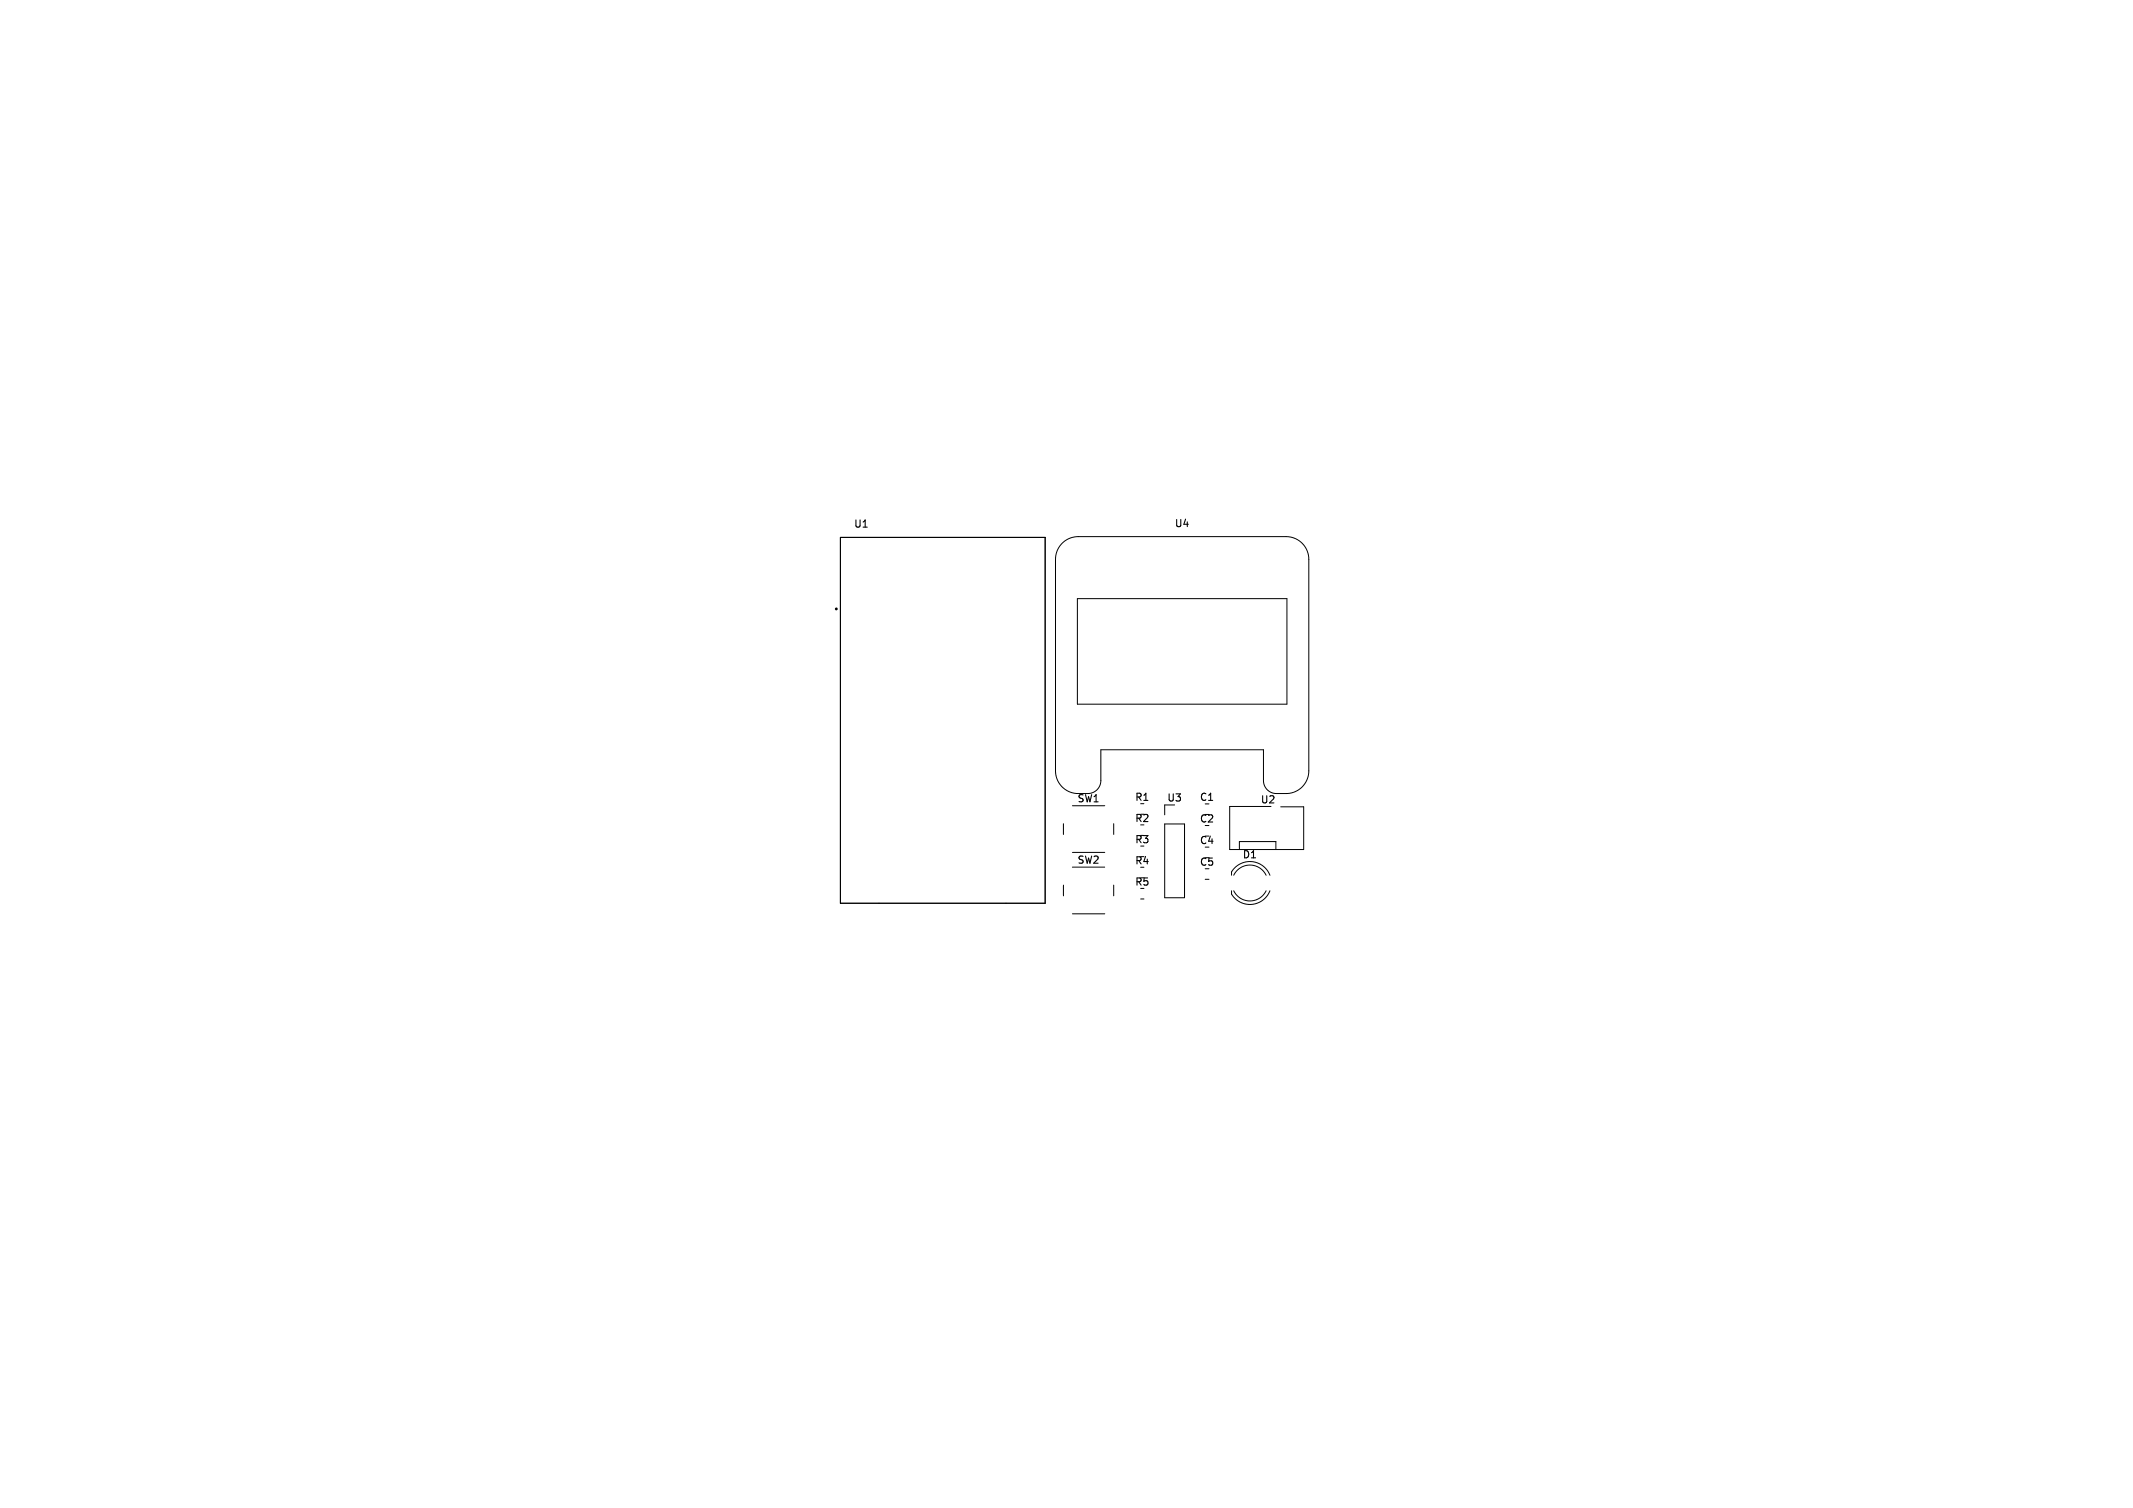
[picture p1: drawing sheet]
<svg xmlns="http://www.w3.org/2000/svg" width="297mm" height="210mm" viewBox="0 0 297 210" stroke-linecap="round" stroke-linejoin="round" font-family="sans-serif">
<defs><g id="words">
<g font-size="1.4">
<text x="118.8" y="73.7">U1</text>
<text x="163.5" y="73.6">U4</text>
<text x="149.9" y="111.9">SW1</text>
<text x="158" y="111.7">R1</text>
<text x="162.4" y="111.8">U3</text>
<text x="167" y="111.7">C1</text>
<text x="175.5" y="112.1">U2</text>
<text x="158" y="117.6">R3</text>
<text x="158" y="114.7">R2</text>
<text x="167" y="117.8">C4</text>
<text x="167" y="114.7">C2</text>
<text x="172.9" y="119.7">D1</text>
<text x="149.9" y="120.5">SW2</text>
<text x="158" y="123.5">R5</text>
<text x="158" y="120.6">R4</text>
<text x="167" y="120.8">C5</text>
</g>
</g></defs>
<g fill="none" stroke="#000" stroke-width=".14">
<path d="M117 74.8h28.5v51h-28.5zM150 83.4h29.2v14.7h-29.2zM148.1 114.7v1.5M149.3 118.7h4.5M149.3 112.2h4.5M150.1 110.5a3.2 3.2 0 0 1-3.1-3.1v-29.5a3.2 3.2 0 0 1 3.1-3.2h29a3.2 3.2 0 0 1 3.1 3.2v29.5a3.2 3.2 0 0 1-3.1 3.1h-1.4a1.81 1.81 0 0 1-1.8-1.8v-4.3h-22.6v4.3a1.81 1.81 0 0 1-1.8 1.8M155.1 114.7v1.5M162.2 112.1v1.4M162.2 114.8h2.7v10.2h-2.7zM172.6 118.2v-1h5.1v1M177 112.3h-5.8v6h10.3v-5.9h-3.2M148.1 123.3v1.5"/>
<path d="M149.3 127.3h4.5M149.3 120.8h4.5M155.1 123.3v1.5M158.8 125.2h.5M167.8 122.5h.5M171.5 121.9a1.18 1.18 0 0 1 .6-1.2 2.99 2.99 0 0 1 4.7 1.2M171.5 124.1a1.36 1.36 0 0 0 .7 1.2 2.99 2.99 0 0 0 4.6-1.2M171.8 121.9a2.5 2.5 0 0 1 2.2-1.4 2.5 2.5 0 0 1 2.3 1.4M171.8 124.1a2.5 2.5 0 0 0 2.2 1.4 2.5 2.5 0 0 0 2.3-1.4"/>
</g>
<circle cx="116.4" cy="84.8" r=".1" fill="none" stroke="#000" stroke-width=".2"/>
<use href="#words"/>
</svg>
